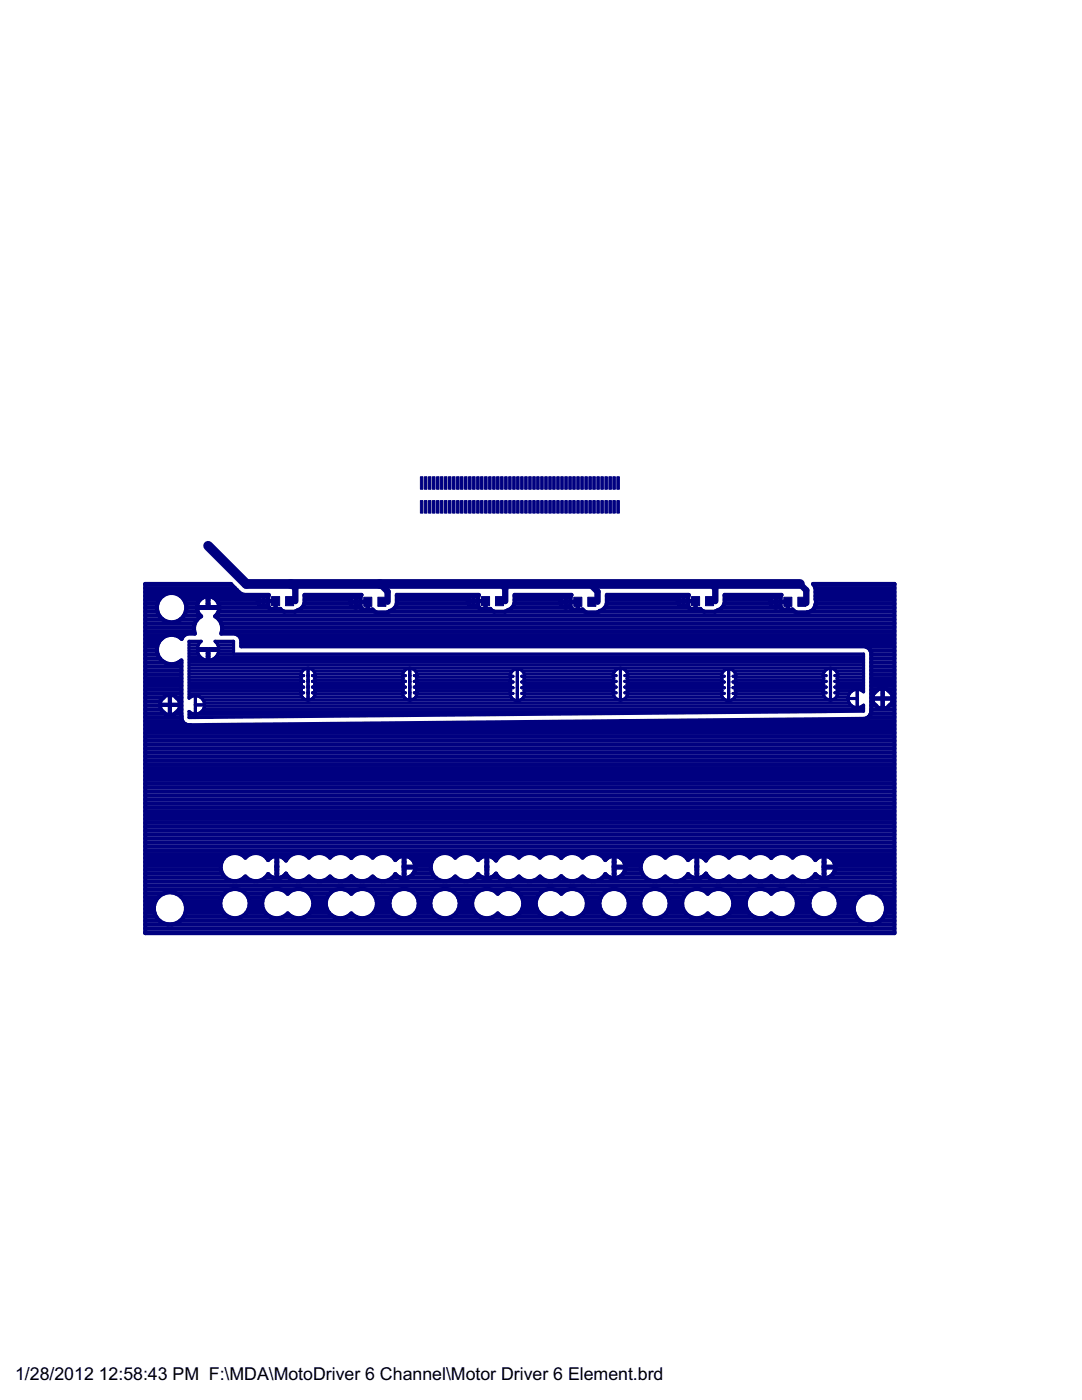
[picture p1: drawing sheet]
<svg xmlns="http://www.w3.org/2000/svg" width="216mm" height="279mm" viewBox="0 0 216 279" stroke-linecap="round" stroke-linejoin="round" font-family="sans-serif">
<defs><g id="words">
<g font-size="4">
<text x="3" y="275.4">1/28/2012</text>
<text x="19.7" y="275.4">12:58:43 PM F:\MDA\MotoDriver 6 Channel\Motor Driver 6 Element.brd</text>
</g>
</g></defs>
<g fill="#000080" stroke="#000080" stroke-width=".2">
<path d="M75.4 119.2h1.6v1.8h-1.6z"/>
<path d="M72.6 119.2h1.6v1.8h-1.6z"/>
<path d="M83.9 95.1h.5v2.5h-.5z"/>
<path d="M84.7 95.1h.5v2.5h-.5z"/>
<path d="M85.5 95.1h.5v2.5h-.5z"/>
<path d="M86.3 95.1h.5v2.5h-.5z"/>
<path d="M87.9 95.1h.5v2.5h-.5z"/>
<path d="M87.1 95.1h.5v2.5h-.5z"/>
<path d="M88.7 95.1h.5v2.5h-.5z"/>
<path d="M89.5 95.1h.5v2.5h-.5z"/>
<path d="M90.3 95.1h.5v2.5h-.5z"/>
<path d="M91.1 95.1h.5v2.5h-.5z"/>
<path d="M91.9 95.1h.5v2.5h-.5z"/>
<path d="M92.7 95.1h.5v2.5h-.5z"/>
<path d="M93.5 95.1h.5v2.5h-.5z"/>
<path d="M94.3 95.1h.5v2.5h-.5z"/>
<path d="M95.9 95.1h.5v2.5h-.5z"/>
<path d="M95.1 95.1h.5v2.5h-.5z"/>
<path d="M96.7 95.1h.5v2.5h-.5z"/>
<path d="M97.5 95.1h.5v2.5h-.5z"/>
<path d="M98.3 95.1h.5v2.5h-.5z"/>
<path d="M99.1 95.1h.5v2.5h-.5z"/>
<path d="M99.9 95.1h.5v2.5h-.5z"/>
<path d="M100.7 95.1h.5v2.5h-.5z"/>
<path d="M101.5 95.1h.5v2.5h-.5z"/>
<path d="M102.3 95.1h.5v2.5h-.5z"/>
<path d="M103.9 95.1h.5v2.5h-.5z"/>
<path d="M103.1 95.1h.5v2.5h-.5z"/>
<path d="M104.7 95.1h.5v2.5h-.5z"/>
<path d="M105.5 95.1h.5v2.5h-.5z"/>
<path d="M106.3 95.1h.5v2.5h-.5z"/>
<path d="M107.1 95.1h.5v2.5h-.5z"/>
<path d="M107.9 95.1h.5v2.5h-.5z"/>
<path d="M108.7 95.1h.5v2.5h-.5z"/>
<path d="M109.5 95.1h.5v2.5h-.5z"/>
<path d="M110.3 95.1h.5v2.5h-.5z"/>
<path d="M111.9 95.1h.5v2.5h-.5z"/>
<path d="M111.1 95.1h.5v2.5h-.5z"/>
<path d="M112.7 95.1h.5v2.5h-.5z"/>
<path d="M113.5 95.1h.5v2.5h-.5z"/>
<path d="M114.3 95.1h.5v2.5h-.5z"/>
<path d="M115.1 95.1h.5v2.5h-.5z"/>
<path d="M115.9 95.1h.5v2.5h-.5z"/>
<path d="M116.7 95.1h.5v2.5h-.5z"/>
<path d="M117.5 95.1h.5v2.5h-.5z"/>
<path d="M118.3 95.1h.5v2.5h-.5z"/>
<path d="M119.9 95.1h.5v2.5h-.5z"/>
<path d="M119.1 95.1h.5v2.5h-.5z"/>
<path d="M120.7 95.1h.5v2.5h-.5z"/>
<path d="M121.5 95.1h.5v2.5h-.5z"/>
<path d="M122.3 95.1h.5v2.5h-.5z"/>
<path d="M123.1 95.1h.5v2.5h-.5z"/>
<path d="M83.9 99.9h.5v2.5h-.5z"/>
<path d="M84.7 99.9h.5v2.5h-.5z"/>
<path d="M85.5 99.9h.5v2.5h-.5z"/>
<path d="M86.3 99.9h.5v2.5h-.5z"/>
<path d="M87.9 99.9h.5v2.5h-.5z"/>
<path d="M87.1 99.9h.5v2.5h-.5z"/>
<path d="M88.7 99.9h.5v2.5h-.5z"/>
<path d="M89.5 99.9h.5v2.5h-.5z"/>
<path d="M90.3 99.9h.5v2.5h-.5z"/>
<path d="M91.1 99.9h.5v2.5h-.5z"/>
<path d="M91.9 99.9h.5v2.5h-.5z"/>
<path d="M92.7 99.9h.5v2.5h-.5z"/>
<path d="M93.5 99.9h.5v2.5h-.5z"/>
<path d="M94.3 99.9h.5v2.5h-.5z"/>
<path d="M95.9 99.9h.5v2.5h-.5z"/>
<path d="M95.1 99.9h.5v2.5h-.5z"/>
<path d="M96.7 99.9h.5v2.5h-.5z"/>
<path d="M97.5 99.9h.5v2.5h-.5z"/>
<path d="M98.3 99.9h.5v2.5h-.5z"/>
<path d="M99.1 99.9h.5v2.5h-.5z"/>
<path d="M99.9 99.9h.5v2.5h-.5z"/>
<path d="M100.7 99.9h.5v2.5h-.5z"/>
<path d="M101.5 99.9h.5v2.5h-.5z"/>
<path d="M102.3 99.9h.5v2.5h-.5z"/>
<path d="M103.9 99.9h.5v2.5h-.5z"/>
<path d="M103.1 99.9h.5v2.5h-.5z"/>
<path d="M104.7 99.9h.5v2.5h-.5z"/>
<path d="M105.5 99.9h.5v2.5h-.5z"/>
<path d="M106.3 99.9h.5v2.5h-.5z"/>
<path d="M107.1 99.9h.5v2.5h-.5z"/>
<path d="M107.9 99.9h.5v2.5h-.5z"/>
<path d="M108.7 99.9h.5v2.5h-.5z"/>
<path d="M109.5 99.9h.5v2.5h-.5z"/>
<path d="M110.3 99.9h.5v2.5h-.5z"/>
<path d="M111.9 99.9h.5v2.5h-.5z"/>
<path d="M111.1 99.9h.5v2.5h-.5z"/>
<path d="M112.7 99.9h.5v2.5h-.5z"/>
<path d="M113.5 99.9h.5v2.5h-.5z"/>
<path d="M114.3 99.9h.5v2.5h-.5z"/>
<path d="M115.1 99.9h.5v2.5h-.5z"/>
<path d="M115.9 99.9h.5v2.5h-.5z"/>
<path d="M116.7 99.9h.5v2.5h-.5z"/>
<path d="M117.5 99.9h.5v2.5h-.5z"/>
<path d="M118.3 99.9h.5v2.5h-.5z"/>
<path d="M119.9 99.9h.5v2.5h-.5z"/>
<path d="M119.1 99.9h.5v2.5h-.5z"/>
<path d="M120.7 99.9h.5v2.5h-.5z"/>
<path d="M121.5 99.9h.5v2.5h-.5z"/>
<path d="M122.3 99.9h.5v2.5h-.5z"/>
<path d="M123.1 99.9h.5v2.5h-.5z"/>
<path d="M57 119.1h1.6v1.8h-1.6z"/>
<path d="M54.2 119.1h1.6v1.8h-1.6z"/>
<path d="M117.3 119.2h1.6v1.8h-1.6z"/>
<path d="M114.5 119.2h1.6v1.8h-1.6z"/>
<path d="M98.9 119.1h1.6v1.8h-1.6z"/>
<path d="M96.1 119.1h1.6v1.8h-1.6z"/>
<path d="M159.2 119.2h1.6v1.8h-1.6z"/>
<path d="M156.4 119.2h1.6v1.8h-1.6z"/>
<path d="M140.8 119.1h1.6v1.8h-1.6z"/>
<path d="M138 119.1h1.6v1.8h-1.6z"/>
</g>
<g fill="none" stroke="#000080" stroke-width=".83">
<path d="M29 119.7h2.8M29 118.9h3.4M29 118.2h18.7M29 117.4h17.9M29 116.6h17.1M32.4 118.9a2.89 2.89 0 0 1 3.6 0M32.4 118.9a2.94 2.94 0 0 0-.5 4.2 2.94 2.94 0 0 0 4.1 .5M36 118.9a2.92 2.92 0 0 1 0 4.7M36 118.9h16.2M36.7 119.7h3.2M41.4 119h.1M41.4 119a2.3 2.3 0 0 0-2 1.5"/>
<path d="M41.4 119v2.3h-2.1a2.08 2.08 0 0 0 .8 1.7 2.76 2.76 0 0 0-1.2 3.4h-1.5l-.5 .3-.6 .8a2.93 2.93 0 0 0-4.1 0 2.93 2.93 0 0 0-.1 4.1 2.93 2.93 0 0 0 4.1 .2v11.7M41.4 119.7h.2M43.2 119.7h8.3M47.3 117.8l.6 .6 .8 .3h4.9l-.1 .7-.5-.5M47.3 117.8l-1.2-1.3h-17.1v69.7h149.5v-69.7h-16.3l.5 1v3.1a1.81 1.81 0 0 1-1.5 1.6h-2.2l-.8-.5M47.3 117.8h.1M51.5 120h3.5M51.5 119.7a1.13 1.13 0 0 0 .6 1.3 1.13 1.13 0 0 0 1.4-.4l.1 .6 .4 .3h1.9l.4 .4 .4 .2a4.2 4.2 0 0 0 3.3-.6l.5-.5 .3-.7v-1.6h11.3l-.2 .8a1.11 1.11 0 0 0-1.6-.2 1.11 1.11 0 0 0 0 1.6 1.11 1.11 0 0 0 1.6-.2 .75 .75 0 0 0 .6 1l1.8-.1 .4 .4 .4 .2a4.2 4.2 0 0 0 3.3-.5l.5-.5 .3-.7v-1.8h16.3l-.1 .7a1.11 1.11 0 0 0-1.1-.5 1.11 1.11 0 0 0-.9 .8M52.2 118.9h.8M52.2 118.9l-.4 .2-.3 .6M52.6 118.9v2.2M52.6 119.7h.1"/>
<path d="M52.6 118.9h.1M53 118.9h.5M55 120v1.5M60.8 119.7h9.1M60.8 118.9h11.2M71 119v2.2M71 119.7h.1M79.2 119.7h14.2M79.2 118.9h14.9M93.4 120h3.5M93.4 119.7a1.11 1.11 0 0 0 .6 1.3 1.11 1.11 0 0 0 1.4-.4l.2 .7M94.5 118.9v2.2"/>
<path d="M94.5 119.7h.1M94.5 118.9h.1M94.9 118.9h.5M96.9 120v1.5M102.7 119.7h9.1M102.7 118.9h11.2M112.9 119v2.2M112.9 119.7h.1M121.1 119.7h14.2M121.1 118.9h14.9M135.3 120h3.5M136 118.9a1.12 1.12 0 0 0-.5 1.8 1.12 1.12 0 0 0 1.8-.1l.1 .6 .4 .3h1.9l.4 .4 .4 .2a4.3 4.3 0 0 0 3.3-.6l.5-.5 .3-.7v-1.6h11.3l-.2 .8a1.12 1.12 0 0 0-1.4-.4 1.12 1.12 0 0 0-.5 1.4"/>
<path d="M136 118.9h.8M136.4 118.9v2.2M136.4 119.7h.1M136.4 118.9h.1M136.8 118.9l.5 .5 .1-.7h-16.3v1.8a2.58 2.58 0 0 1-2 1.7h-2l-.5-.2-.4-.4h-1.9l-.4-.4-.1-.5a1.12 1.12 0 0 1-1 .5 1.12 1.12 0 0 1-1-.7M136.8 118.9h.6M138.8 120v1.5M144.6 119.7h9.1M144.6 118.9h11.2M154.8 119v2.2M154.8 119.7h.1M162.3 116.6h16.2"/>
<path d="M162.7 117.4h15.8M162.7 118.9h15.8M162.7 118.2h15.8M162.8 119.7h15.7M29 122h2.4M29 139.2h3.6M29 138.5h7.2M29 137.7h7.2M29 136.9h7.2M29 136.1h7.2M29 135.3h7.2M29 134.6h7.2"/>
<path d="M29 133.8h7.2M29 133h7.2M29 132.2h3.9M29 131.4h2.9M29 130.6h2.5M29 129.9h2.3M29 129.1h2.4M29 128.3h2.6M29 127.5h3.2M29 126.7h4.7M29 126h9.8M29 125.2h9.7"/>
<path d="M29 124.4h9.9M29 123.6h3.5M29 122.8h2.8M29 121.3h2.3M29 120.5h2.4M33.9 138.7v3.9M33.9 139.2h.1M34.8 126.7h2M35.2 139.2h1M35.6 132.2h.6M36 123.6h3.4M36.7 122.8h3.2"/>
<path d="M37 122h2.4M37.1 120.5h2.3M37.2 121.3h4.2M39.4 120.5l-.1 .7h4.5l-.1-.7M41.4 120.5h.2M41.6 121.3h12.1M43.1 122.8h135.4M43.6 122h13.1M43.6 120.5h8M43.7 120.5a2.29 2.29 0 0 0-2.1-1.5v2.3h2.2a2.26 2.26 0 0 1-.9 1.7 2.78 2.78 0 0 1 1.3 3.4h2.7l.6 .3 .4 .4 .2 .6v1.3h124.5l.6 .2 .4 .4 .2 .6v12.1M43.7 123.6h134.8M44.2 124.4h134.3"/>
<path d="M44.3 126h134.2M44.3 125.2h134.2M47.5 126.7h131M48.1 127.5h130.4M48.1 128.3h130.4M52.6 120.5h.1M55 121.3h.1M55 120.5h.1M58.9 122h15.9M60.2 121.3h11.8M60.7 120.5h9.2M69.9 120.1h3.5"/>
<path d="M71 120.5h.1M73.4 120.1v1.6M73.4 121.3h.1M73.4 120.5h.1M77.6 122h21M78.8 121.3h16.8M79.2 120.5h14.3M94.5 120.5h.1M96.9 121.3h.1M96.9 120.5h.1M100.8 122h15.8M102.2 121.3h11.7"/>
<path d="M102.6 120.5h9.2M111.8 120.1h3.5M111.8 120.5a1.12 1.12 0 0 1 .6-1.4 1.12 1.12 0 0 1 1.4 .4l.2-.8h-11.3v1.6a2.58 2.58 0 0 1-2 1.8h-2.1l-.4-.2-.4-.4h-1.8l-.4-.2M112.9 120.5h.1M115.3 120.1v1.6M115.3 121.3h.1M115.3 120.5h.1M119.5 122h21M120.7 121.3h16.8M121.1 120.5h14.3M136.4 120.5h.1M138.8 121.3h.1"/>
<path d="M138.8 120.5h.1M142.7 122h15.9M144 121.3h11.8M144.5 120.5h9.2M153.7 120.1h3.5M153.8 120.5a1.12 1.12 0 0 0 .9 .7 1.12 1.12 0 0 0 1-.5l.1 .6 .4 .3h1.9M154.8 120.5h.1M157.2 120.1v1.6M157.2 121.3h.1M157.2 120.5h.1M158.1 121.6l.1 .1M161.6 122h16.9"/>
<path d="M162.5 121.3h16M162.8 120.5h15.7M172.8 129.1h5.7M173.7 129.9h4.8M173.8 139.2h.4M173.8 138.5h.5M173.8 137.7h1.3M173.8 136.9h4.7M173.8 136.1h4.7M173.8 135.3h4.7M173.8 134.6h4.7M173.8 133.8h4.7"/>
<path d="M173.8 133h4.7M173.8 132.2h4.7M173.8 131.4h4.7M173.8 130.6h4.7M174.2 139.4h3.9M176.1 137.5v3.8M176.1 139.2h.1M176.1 138.5h.1M176.1 137.7h.1M177.1 137.7h1.4M177.9 138.5h.6M178.1 139.2h.4"/>
<path d="M29 144.7h8.3M29 159.5h149.5M29 158.7h149.5M29 158h149.5M29 157.2h149.5M29 156.4h149.5M29 155.6h149.5M29 154.9h149.5M29 154.1h149.5M29 153.3h149.5M29 152.5h149.5M29 151.7h149.5"/>
<path d="M29 150.9h149.5M29 150.2h149.5M29 149.4h149.5M29 148.6h149.5M29 147.8h149.5M29 147h149.5M29 146.3h149.5M29 145.5h149.5M29 143.9h7.4M29 143.1h7.2M29 142.4h3.9M29 141.6h3.1"/>
<path d="M29 140.8h3M29 140h3M32 140.7h3.8M33.9 142.4h.1M33.9 141.6h.1M33.9 140.8h.1M33.9 140h.1M34.9 142.4h1.3M35.7 141.6h.5M35.8 140.8h.4M35.8 140h.4M36.2 142.9h.1"/>
<path d="M36.2 143.5h.1M36.2 143.5l.2 .6M36.4 144.1h.1M36.4 144.1l.5 .4M36.9 144.5h.1M36.9 144.5l.5 .2M37.4 144.7v.1M41 144.7h137.5M123.8 143.9h54.7M172.6 143.5h.1M172.6 143.5l-135.2 1.2M173.2 143.2h.1"/>
<path d="M173.3 143.1h5.2M173.6 142.8l-.4 .4-.6 .3M173.6 142.8h.1M173.8 142.4h4.7M173.8 142.2l-.2 .6M173.8 141.6h4.7M173.8 140.8h1M173.8 140h.4M176.1 140.8h.1M176.1 140h.1M177.5 140.8h1M178.1 140h.4"/>
<path d="M29 179.8h2.1M29 179h2.6M29 178.3h3.8M29 177.5h17.2M29 176.7h149.5M29 175.9h149.5M29 175.2h16M29 174.4h15.4M29 173.6h15.1M29 172.8h15M29 172h15.2M29 171.2h15.7"/>
<path d="M29 170.5h16.7M29 169.7h149.5M29 168.9h149.5M29 168.1h149.5M29 167.3h149.5M29 166.6h149.5M29 165.8h149.5M29 165h149.5M29 164.2h149.5M29 163.4h149.5M29 162.7h149.5M29 161.9h149.5"/>
<path d="M29 161.1h149.5M29 160.3h149.5M35 178.3h9.8M36.2 179h8.1M36.8 179.8h7.2M45.1 170.8a2.83 2.83 0 0 1 3.9 .4 2.79 2.79 0 0 1 4.5 .4 2.27 2.27 0 0 1 1.6-.8v2.2h.2v-2.2a2.2 2.2 0 0 1 1.8 .9 2.79 2.79 0 0 1 4.6-.5 2.77 2.77 0 0 1 4.1 0 2.78 2.78 0 0 1 4.3 0 2.78 2.78 0 0 1 4.3 0 2.77 2.77 0 0 1 4.5 .4 2.26 2.26 0 0 1 1.6-.8v2.2h2.4a2.23 2.23 0 0 0-2.2-2.2v4.5a2.23 2.23 0 0 0 2.2-2.2h-2.4v2.2a2.08 2.08 0 0 1-1.6-.9 2.75 2.75 0 0 1-4.5 .5 2.79 2.79 0 0 1-4.3 0 2.79 2.79 0 0 1-4.3 0 2.78 2.78 0 0 1-4.1 0 2.79 2.79 0 0 1-4.6-.6 2.1 2.1 0 0 1-1.8 1v-2.2h-.2v2.2a2.09 2.09 0 0 1-1.6-.9 2.78 2.78 0 0 1-4.5 .5 2.83 2.83 0 0 1-4.2 .1 2.83 2.83 0 0 1 .3-4.2zM47.6 177.5h6.9M48 170.5h1.9M48.7 175.2h.5M49 178.3h4.2M49.5 179h3.1M49.8 179.8h2.5"/>
<path d="M52.2 170.5h6.2M52.9 178.5a2.93 2.93 0 0 1 4.5-.1 2.94 2.94 0 0 1 4.2-.2 2.94 2.94 0 0 1 0 4.2 2.94 2.94 0 0 1-4.2-.1 2.93 2.93 0 0 1-4.1 .3 2.93 2.93 0 0 1-.4-4.1zM52.9 175.2h1.6M53.2 171.2h.7M55.1 175.2h.2M55.1 174.4h.2M55.1 173.6h.2M55.1 172.8h.2M55.1 172h.2M55.1 171.2h.2M55.9 177.5h3M56 175.2h1.7"/>
<path d="M56.6 171.2h.8M57 174.4h.1M57.3 178.3h.2M60.3 177.5h6.9M60.7 170.5h1.9M61.4 175.2h.5M61.7 178.3h4.2M62.2 179h3.1M62.5 179.8h2.5M64.9 170.5h1.9M65.6 178.5a2.93 2.93 0 0 1 4.5-.1 2.94 2.94 0 0 1 4.2-.2 2.94 2.94 0 0 1 0 4.2 2.94 2.94 0 0 1-4.2-.1 2.93 2.93 0 0 1-4.1 .3 2.93 2.93 0 0 1-.4-4.1zM65.6 175.2h.5"/>
<path d="M68.6 177.5h3M69.1 170.5h2M69.8 175.2h.6M70 178.3h.2M73 177.5h6.9M73.4 170.5h1.9M74.1 175.2h.5M74.4 178.3h4.2M74.9 179h3.1M75.2 179.8h2.5M77.6 170.5h10M78.3 175.2h1.5"/>
<path d="M78.6 171.2h.7M80.5 175.2h.2M80.5 174.4h.2M80.5 173.6h.2M80.5 172.8h.2M80.5 172h.2M80.5 171.2h.2M81.3 177.5h6.8M81.4 175.2h5.5M82 171.2h4.6M82.4 174.4h3.9M82.6 172h3.5"/>
<path d="M82.7 178.3h4M82.8 173.6h3.2M82.9 172.8h3.1M83.3 179h2.8M83.5 179.8h2.4M86.5 171.3a2.81 2.81 0 0 1 4.3-.1 2.78 2.78 0 0 1 4.6 .4 2.26 2.26 0 0 1 1.6-.8v2.2h.2v-2.2a2.28 2.28 0 0 1 1.8 .9 2.77 2.77 0 0 1 4.5-.5 2.78 2.78 0 0 1 4.2 0 2.79 2.79 0 0 1 4.3 0 2.79 2.79 0 0 1 4.2 0 2.78 2.78 0 0 1 4.6 .4 2.26 2.26 0 0 1 1.6-.8v2.2h2.4a2.23 2.23 0 0 0-2.2-2.2v4.5a2.24 2.24 0 0 0 2.2-2.2h-2.4v2.2a2.08 2.08 0 0 1-1.6-.9 2.77 2.77 0 0 1-4.6 .5 2.78 2.78 0 0 1-4.2 0 2.78 2.78 0 0 1-4.3 0 2.77 2.77 0 0 1-4.2 0 2.77 2.77 0 0 1-4.5-.6 2.17 2.17 0 0 1-1.8 1v-2.2h-.2v2.2a2.08 2.08 0 0 1-1.6-.9 2.77 2.77 0 0 1-4.6 .5 2.82 2.82 0 0 1-3.9 .3 2.82 2.82 0 0 1-.4-3.9zM89.5 177.5h7M89.9 170.5h1.9M90.6 175.2h.5M90.9 178.3h4.2M91.4 179h3.1M91.7 179.8h2.6"/>
<path d="M94.1 170.5h6.2M94.8 178.5a2.93 2.93 0 0 1 4.5-.1 2.93 2.93 0 0 1 4.2-.2 2.93 2.93 0 0 1 0 4.2 2.93 2.93 0 0 1-4.2-.1 2.93 2.93 0 0 1-4 .3 2.93 2.93 0 0 1-.5-4.1zM94.8 175.2h1.6M95.1 171.2h.7M97 175.2h.2M97 174.4h.2M97 173.6h.2M97 172.8h.2M97 172h.2M97 171.2h.2M97.8 177.5h3M97.9 175.2h1.7"/>
<path d="M98.5 171.2h.8M99 174.4h.1M99.2 178.3h.2M102.2 177.5h7M102.6 170.5h1.9M103.3 175.2h.5M103.5 178.3h4.3M104.1 179h3.1M104.4 179.8h2.6M106.8 170.5h1.9M107.5 178.5a2.93 2.93 0 0 1 4.5-.1 2.93 2.93 0 0 1 4.2-.2 2.93 2.93 0 0 1 0 4.2 2.93 2.93 0 0 1-4.2-.1 2.93 2.93 0 0 1-4 .3 2.93 2.93 0 0 1-.5-4.1zM107.5 175.2h.5"/>
<path d="M110.5 177.5h3M111 170.5h2M111.7 175.2h.6M111.9 178.3h.2M114.9 177.5h6.9M115.3 170.5h1.9M116 175.2h.5M116.2 178.3h4.3M116.8 179h3.1M117.1 179.8h2.6M119.5 170.5h10M120.2 175.2h1.6"/>
<path d="M120.5 171.2h.7M122.4 175.2h.2M122.4 174.4h.2M122.4 173.6h.2M122.4 172.8h.2M122.4 172h.2M122.4 171.2h.2M123.2 177.5h6.8M123.3 175.2h5.5M123.9 171.2h4.6M124.4 174.4h3.8M124.5 172h3.5"/>
<path d="M124.6 178.3h4M124.7 173.6h3.2M124.8 172.8h3M125.2 179h2.9M125.4 179.8h2.4M131.4 177.5h6.9M131.8 170.5h1.9M132.5 175.2h.5M132.8 178.3h4.2M133.3 179h3.1M133.6 179.8h2.5M136 170.5h6.2"/>
<path d="M136.7 175.2h1.6M137 171.2h.7M137.2 178a2.95 2.95 0 0 1 4 .4 2.93 2.93 0 0 1 4.2-.2 2.93 2.93 0 0 1 0 4.2 2.93 2.93 0 0 1-4.2-.1 2.94 2.94 0 0 1-4.3 0 2.94 2.94 0 0 1 .3-4.3zM139 175.2h.1M139 174.4h.1M139 173.6h.1M139 172.8h.1M139 172h.1M139 171.2h.1M139.7 177.5h3M139.8 175.2h1.7M140.4 171.2h.8"/>
<path d="M140.9 174.3a2.79 2.79 0 0 0 4.6 .6 2.77 2.77 0 0 0 4.1 0 2.78 2.78 0 0 0 4.3 0 2.78 2.78 0 0 0 4.3 0 2.78 2.78 0 0 0 4.5-.5l.7 .7 .9 .2M140.9 174.4h.1M141.1 178.3h.2M144.1 177.5h6.9M144.5 170.5h1.9M145.2 175.2h.5M145.5 178.3h4.2M146 179h3.1M146.3 179.8h2.5M148.7 170.5h1.9M149.4 178.5a2.93 2.93 0 0 1 4.5-.1 2.94 2.94 0 0 1 4.2-.2 2.94 2.94 0 0 1 0 4.2 2.94 2.94 0 0 1-4.2-.1 2.93 2.93 0 0 1-4.1 .3 2.93 2.93 0 0 1-.4-4.1zM149.4 175.2h.5"/>
<path d="M152.4 177.5h3M152.9 170.5h2M153.6 175.2h.6M153.8 178.3h.2M156.8 177.5h6.9M157.2 170.5h1.9M157.9 175.2h.5M158.2 178.3h4.2M158.7 179h3.1M159 179.8h2.5M161.4 170.5h17.1M162.1 175.2h1.6"/>
<path d="M162.4 171.2h.7M164.3 170.8l-.9 .2-.7 .6a2.79 2.79 0 0 0-4.5-.4 2.79 2.79 0 0 0-4.3 0 2.79 2.79 0 0 0-4.3 0 2.78 2.78 0 0 0-4.1 0 2.79 2.79 0 0 0-4.6 .5 2.2 2.2 0 0 0-1.8-.9v2.2h-.1v-2.2a2.26 2.26 0 0 0-1.7 .8 2.79 2.79 0 0 0-4.5-.4 2.82 2.82 0 0 0-4.1-.2 2.82 2.82 0 0 0 0 4.1 2.82 2.82 0 0 0 4.1-.2 2.78 2.78 0 0 0 4.5-.5 2.08 2.08 0 0 0 1.7 .9v-2.2h.1v2.2a2.1 2.1 0 0 0 1.8-1M164.3 170.8h.1M164.3 175.3h.1M164.3 170.8v2.2h2.4a2.23 2.23 0 0 0-2.2-2.2v4.5a2.23 2.23 0 0 0 2.2-2.2h-2.4v2.2M164.3 175.2h.2M164.3 174.4h.2M164.3 173.6h.2M164.3 172.8h.2M164.3 172h.2M164.3 171.2h.2M165.1 177.5h13.4"/>
<path d="M165.2 175.2h13.3M165.8 171.2h12.7M166.2 174.4h12.3M166.5 172h12M166.5 178.3h6M166.6 173.6h11.9M166.7 172.8h11.8M167.1 179h4.2M167.3 179.8h3.4M174.7 178.3h3.8M175.9 179h2.6M176.4 179.8h2.1"/>
<path d="M29 186.1h149.5M29 185.3h149.5M29 184.5h149.5M29 183.7h2.8M29 183h2.2M29 182.2h1.8M29 181.4h1.7M29 180.6h1.8M36 183.7h135.5M36.6 183h9M37 182.2h7.6M37 180.6h7"/>
<path d="M37.1 181.4h7.1M48.2 183h5.8M49.2 182.2h3.8M49.6 181.4h2.9M49.8 180.6h2.5M56.5 183h1.8M60.9 183h5.8M61.9 182.2h3.8M62.3 181.4h2.9M62.5 180.6h2.5M69.2 183h1.8M73.6 183h5.8"/>
<path d="M74.6 182.2h3.8M75 181.4h2.9M75.2 180.6h2.5M81.9 183h5.6M82.9 182.2h3.6M83.4 181.4h2.6M83.5 180.6h2.4M90.1 183h5.7M91.1 182.2h3.8M91.5 181.4h2.9M91.7 180.6h2.5M98.4 183h1.8"/>
<path d="M102.8 183h5.7M103.8 182.2h3.7M104.2 181.4h2.9M104.4 180.6h2.5M111.1 183h1.8M115.5 183h5.7M116.5 182.2h3.7M116.9 181.4h2.9M117.1 180.6h2.5M123.8 183h5.6M124.8 182.2h3.6M125.3 181.4h2.7"/>
<path d="M125.5 180.6h2.3M132 183h5.8M133 182.2h3.8M133.4 181.4h2.9M133.6 180.6h2.5M140.3 183h1.8M144.7 183h5.8M145.7 182.2h3.8M146.1 181.4h2.9M146.3 180.6h2.5M153 183h1.8M157.4 183h5.8"/>
<path d="M158.4 182.2h3.8M158.8 181.4h2.9M159 180.6h2.5M165.7 183h5.1M166.7 182.2h3.8M167.2 181.4h3.2M167.4 180.6h3.1M175.7 183.7h2.8M176.3 183h2.2M176.7 182.2h1.8M176.7 180.6h1.8M176.8 181.4h1.7"/>
<circle cx="176.1" cy="139.4" r="2.09"/>
<circle cx="33.9" cy="140.7" r="2.09"/>
<circle cx="33.9" cy="181.3" r="3.2"/>
<circle cx="46.9" cy="180.3" r="2.94"/>
<circle cx="80.6" cy="180.3" r="2.94"/>
<circle cx="88.8" cy="180.3" r="2.94"/>
<circle cx="122.5" cy="180.3" r="2.94"/>
<circle cx="130.7" cy="180.3" r="2.94"/>
<circle cx="164.4" cy="180.3" r="2.95"/>
<circle cx="173.6" cy="181.3" r="3.2"/>
</g>
<g fill="none" stroke="#000080" stroke-width=".61">
<path d="M57.8 120h1.1M94.5 120h2.4M99.7 120h1.1M136.4 120h2.4M141.6 120h1.1M37.7 139.1h.3M37.7 138.5h22.3M37.7 138h22.3M37.7 137.4h22.3M37.7 136.8h22.3M37.7 136.2h22.3M37.7 135.7h22.3"/>
<path d="M37.7 135.1h22.3M37.7 134.5h22.3M37.7 133.9h22.6M37.7 133.3h134.6M37.7 132.8h134.6M37.7 132.2h134.6M37.7 131.6h3M37.7 131h2.2M37.7 130.5h1.8M37.7 129.9h1.7M37.7 129.3h1.7M37.7 128.7h1.9"/>
<path d="M37.7 128.1h2.3M39 138.8v3.7M39 139.7h.1M39 139.1h.1M39.9 131l.7 .6 .7 .2v-2.4h-1.9l.3-1 .5-.4h-2.5v11.4a1.83 1.83 0 0 1 2.6 0 1.83 1.83 0 0 1 0 2.6 1.83 1.83 0 0 1-2.6 0v1.2l134.6-1.3v-1.2a1.83 1.83 0 0 1-2.6 0 1.83 1.83 0 0 1 0-2.6 1.83 1.83 0 0 1 2.6 0v-7.6h-125.7v-2.5h-3.7l.6 .7 .2 .7h-2v2.4l.8-.2 .6-.6M39.9 131l-.5-1.2h4.3l-.2 .8-.4 .4M40 139.1h20.3M40.5 139.7h62.1M41.3 131.6h.4M41.3 131h.4M41.3 130.5h.4M41.3 129.9h.4"/>
<path d="M42.3 131.6h130M43.1 128.1h3.5M43.2 131h129.1M43.5 128.7h3.1M43.5 130.5h3.1M43.6 129.3h3M43.7 129.9h2.9M60 134.8l.6 .1M60 136h.6M60 137.1h.6M60 138.3h.6M60 134.5a1.44 1.44 0 0 1 1.5-1.1 1.44 1.44 0 0 1 1.4 1.1"/>
<path d="M60 134.5l.1 .9M60 135.6l.1 .9M60 136.8l.1 .9M60.1 135.4h.1M60.1 136.5h.1M60.1 137.7h.1M60.1 137.7a1.43 1.43 0 0 0 1.2 2M60.1 135.4l-.1 .2M60.1 136.5l-.1 .3M61.5 134.8h.1M61.5 133.4v6.3M61.5 136h.1"/>
<path d="M61.5 137.1h.1M61.5 138.3h.1M61.5 139.1h.1M61.5 138.5h.1M61.5 138h.1M61.5 137.4h.1M61.5 136.8h.1M61.5 136.2h.1M61.5 135.7h.1M61.5 135.1h.1M61.5 134.5h.1M61.5 133.9h.1"/>
<path d="M62.4 134.8h.5M62.4 136h.5M62.4 137.1h.5M62.4 138.3h.5M62.4 138.3h.1M62.4 137.1h.1M62.4 136h.1M62.4 134.8v.1M62.6 133.9h18M62.6 139.1h18M62.9 134.5l-.1 3.2a1.47 1.47 0 0 1-1.2 2M62.9 134.5h17.5"/>
<path d="M62.9 138.5h17.4M62.9 138h17.4M62.9 137.4h17.4M62.9 136.8h17.5M62.9 136.2h17.4M62.9 135.7h17.5M62.9 135.1h17.4M71 120.1h2.4M76.2 120.1h1.1M80.3 134.8l.6 .1M80.3 136h.6M80.3 137.1h.6"/>
<path d="M80.3 138.3h.6M80.4 134.5a1.44 1.44 0 0 1 1.4-1.1 1.44 1.44 0 0 1 1.4 1.1M80.4 134.5v1.1M80.4 135.6v1.2M80.4 136.8v.9a1.47 1.47 0 0 0 1.3 2M81.8 134.8h.1M81.8 136h.1M81.8 137.1h.1M81.8 138.3h.1M81.8 133.4v6.3M81.8 139.1h.1M81.8 138.5h.1"/>
<path d="M81.8 138h.1M81.8 137.4h.1M81.8 136.8h.1M81.8 136.2h.1M81.8 135.7h.1M81.8 135.1h.1M81.8 134.5h.1M81.8 133.9h.1M82.9 133.9h19.3M82.9 139.1h19.1M83.1 137.7a1.43 1.43 0 0 1-1.2 2M83.1 136.5l.1 .3"/>
<path d="M83.1 135.4l.1 .2M83.1 137.7h.1M83.1 136.5h.1M83.1 135.4h.1M83.2 134.5l-.1 .9M83.2 135.6l-.1 .9M83.2 136.8l-.1 .9M83.2 136.8h18.7M83.2 135.7h18.7M83.2 134.5h18.7M83.2 138.5h18.6M83.2 138h18.7"/>
<path d="M83.2 137.4h18.6M83.2 136.2h18.6M83.2 135.1h18.6M83.2 134.8l-.5 .1M83.2 136h-.5M83.2 137.1h-.5M83.2 138.3h-.5M101.8 135h.6M101.8 136.1h.6M101.8 137.2l.6 .1M101.8 138.4h.6M101.8 135.1l.1 2.7a1.46 1.46 0 0 0 .7 1.9 1.46 1.46 0 0 0 1.9-.6"/>
<path d="M101.8 135.1a1.45 1.45 0 0 1 1.4-1.6 1.45 1.45 0 0 1 1.5 1.6M103.2 135h.1M103.2 133.5v6.3M103.2 136.1h.1M103.2 137.2h.1M103.2 138.4h.1M103.2 139.7h.1M103.2 139.1h.1M103.2 138.5h.1M103.2 138h.1M103.2 137.4h.1M103.2 136.8h.1"/>
<path d="M103.2 136.2h.1M103.2 135.7h.1M103.2 135.1h.1M103.2 134.5h.1M103.2 133.9h.1M103.8 139.7h41M104.2 133.9h18.5M104.5 139.1h18.1M104.6 135.7h17.8M104.6 134.5h17.8M104.6 138h17.8M104.6 136.8h17.8"/>
<path d="M104.7 138.5h17.7M104.7 137.4h17.7M104.7 135h-.6M104.7 136.1h-.6M104.7 137.2l-.6 .1M104.7 138.4h-.6M104.7 135.1l-.1 .4 .1 .5-.1 1.8a1.54 1.54 0 0 1-.1 1.3M104.7 136.2h17.7M104.7 135.1h17.7M118.1 120.1h1.1M122.4 134.8h.5M122.4 136h.5"/>
<path d="M122.4 137.1h.5M122.4 138.3h.5M122.4 134.5a1.46 1.46 0 0 1 1.4-1.1 1.46 1.46 0 0 1 1.4 1.1M122.4 134.5v1.1M122.4 135.6v1.2M122.4 136.8l.1 .9a1.47 1.47 0 0 0 1.2 2M122.9 134.8v.1M122.9 136h.1M122.9 137.1h.1M122.9 138.3h.1M123.8 134.8h.1M123.8 136h.1"/>
<path d="M123.8 137.1h.1M123.8 138.3h.1M123.8 133.4v6.3M123.8 139.1h.1M123.8 138.5h.1M123.8 138h.1M123.8 137.4h.1M123.8 136.8h.1M123.8 136.2h.1M123.8 135.7h.1M123.8 135.1h.1M123.8 134.5h.1"/>
<path d="M123.8 133.9h.1M124.7 134.8h.5M124.7 136h.5M124.7 137.1h.5M124.7 138.3h.5M124.7 138.3h.1M124.7 137.1h.1M124.7 136h.1M124.7 134.8v.1M124.9 133.9h19.5M125 139.1h19.1M125.2 136.8l-.1 .9a1.45 1.45 0 0 1-1.2 2"/>
<path d="M125.2 134.5v1.1M125.2 135.6v1.2M125.2 138.5h18.8M125.2 138h18.8M125.2 137.4h18.8M125.2 136.8h18.8M125.2 136.2h18.8M125.2 135.7h18.8M125.2 135.1h18.8M125.2 134.5h18.8M144 135h.5M144 136.1h.5"/>
<path d="M144 137.2l.5 .1M144 138.4h.5M144 135.1a1.44 1.44 0 0 1 1.4-1.6 1.44 1.44 0 0 1 1.4 1.6M144 135.1l.1 .4-.1 3 .1 .6M145.4 135h.1M145.4 136.1h.1M145.4 137.2h.1M145.4 138.4h.1M145.4 133.5v6.3M145.4 139.7h.1M145.4 139.1h.1M145.4 138.5h.1"/>
<path d="M145.4 138h.1M145.4 137.4h.1M145.4 136.8h.1M145.4 136.2h.1M145.4 135.7h.1M145.4 135.1h.1M145.4 134.5h.1M145.4 133.9h.1M146 139.7h23.2M146.4 133.9h18.2M146.6 139.1h17.9M146.8 138h17.5"/>
<path d="M146.8 136.8h17.5M146.8 135.7h17.5M146.8 134.5h17.5M146.8 135h-.5M146.8 136.1h-.5M146.8 137.2l-.5 .1M146.8 138.4h-.5M146.8 135.1l-.1 2.7a1.46 1.46 0 0 1-.6 1.9 1.46 1.46 0 0 1-2-.6M146.8 138.5h17.5M146.8 137.4h17.5M146.8 136.2h17.5M146.8 135.1h17.5"/>
<path d="M154.8 120.1h2.4M160 120.1h1.1M164.3 134.8l.5 .1M164.3 136h.5M164.3 137.1h.5M164.3 138.3h.5M164.3 134.5a1.44 1.44 0 0 1 1.4-1.1 1.44 1.44 0 0 1 1.4 1.1M164.3 134.5l.1 .9M164.3 135.6l.1 .9M164.3 136.8l.1 .9M164.4 135.4h.1M164.4 136.5h.1"/>
<path d="M164.4 137.7h.1M164.4 137.7a1.43 1.43 0 0 0 1.2 2M164.4 135.4l-.1 .2M164.4 136.5l-.1 .3M165.7 134.8h.1M165.7 136h.1M165.7 137.1h.1M165.7 138.3h.1M165.7 133.4v6.3M165.7 139.1h.1M165.7 138.5h.1M165.7 138h.1"/>
<path d="M165.7 137.4h.1M165.7 136.8h.1M165.7 136.2h.1M165.7 135.7h.1M165.7 135.1h.1M165.7 134.5h.1M165.7 133.9h.1M166.6 134.8h.6M166.6 136h.6M166.6 137.1h.6M166.6 138.3h.6M166.6 138.3h.1"/>
<path d="M166.6 137.1h.1M166.6 136h.1M166.6 134.8v.1M166.8 133.9h5.5M166.9 139.1h2.3M167.1 136.8l-.1 .9a1.47 1.47 0 0 1-1.2 2M167.1 134.5v1.1M167.1 135.6v1.2M167.1 134.5h5.2M167.1 138.5h2.3M167.1 138h2.8M167.1 137.4h5.2"/>
<path d="M167.1 136.8h5.2M167.1 136.2h5.2M167.1 135.7h5.2M167.1 135.1h5.2M169.2 139.4h1.9M171 137.6v3.6M171 139.7h.1M171 139.1h.1M171 138.5h.1M171 138h.1M172.2 138h.1M37.7 143.2h4.7"/>
<path d="M37.7 142.6h65.9M37.7 142h.1M39 140.7h1.8M39 142h.1M39 141.4h.1M39 140.8h.1M39 140.3h.1M40.2 142h124.6M40.6 141.4h131.7M40.8 140.3h128.6M40.8 140.8h129.1M171 140.8h.1"/>
<path d="M171 140.3h.1M172.1 140.8h.2"/>
</g>
<path d="M41.5 108.9l7.6 7.6h110.5" fill="none" stroke="#000080" stroke-width="1.9"/>
<path d="M58 116.5l.9 .9v2.6M75.8 116.5l1.5 1.6v2M99.9 116.5l.9 .9v2.6M117.7 116.5l1.5 1.6v2M141.8 116.5l.9 .9v2.6M159.6 116.5l1.3 1.3v2.6" fill="none" stroke="#000080" stroke-width="1.3"/>
<use href="#words"/>
</svg>
